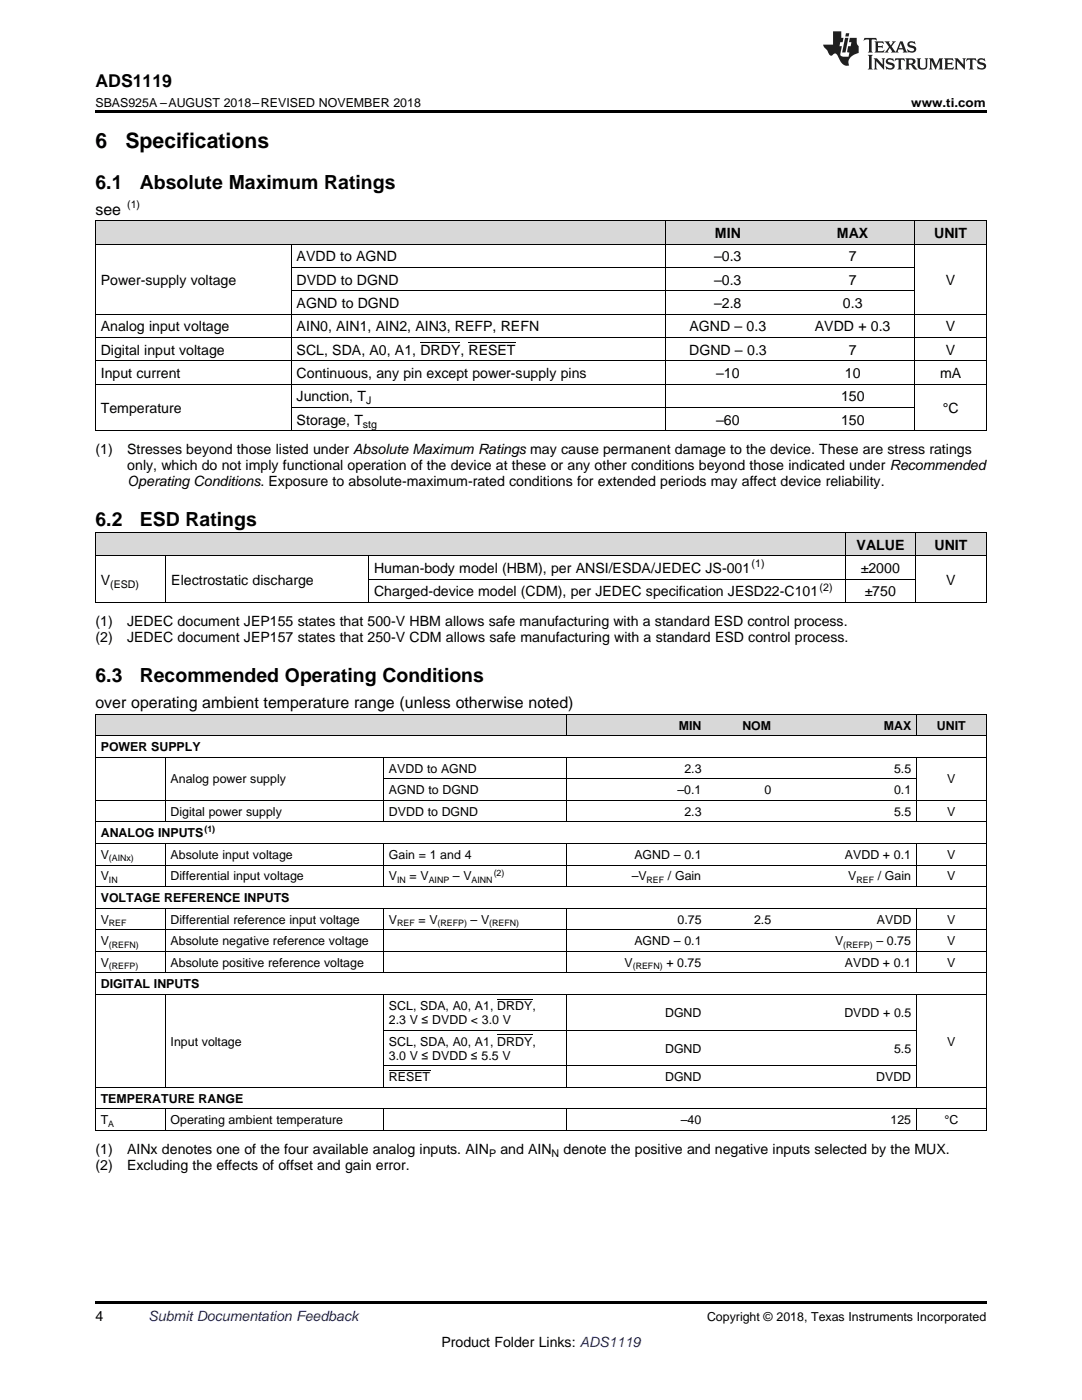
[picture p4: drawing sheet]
<svg xmlns="http://www.w3.org/2000/svg" width="216mm" height="279mm" viewBox="0 0 216 279" stroke-linecap="round" stroke-linejoin="round" font-family="sans-serif">
<defs><g id="words">
<g font-size="4.2">
<text x="19" y="29.6">6</text>
<text x="25" y="29.6">Specifications</text>
</g>
<g font-size="3.9">
<text x="19" y="37.7">6.1</text>
<text x="27.9" y="37.7">Absolute Maximum Ratings</text>
<text x="19" y="105.1">6.2</text>
<text x="27.9" y="105.1">ESD Ratings</text>
<text x="19" y="136.1">6.3</text>
<text x="27.9" y="136.1">Recommended Operating Conditions</text>
</g>
<text font-size="3.5" x="19" y="17.3">ADS1119</text>
<g font-size="3.2">
<text x="19" y="42.9">see</text>
<text x="19" y="141.3">over operating ambient temperature range (unless otherwise noted)</text>
</g>
<g font-size="2.8">
<text x="142.7" y="47.5">MIN</text>
<text x="167" y="47.5">MAX</text>
<text x="186.4" y="47.5">UNIT</text>
<text x="59.2" y="52.2">AVDD to AGND</text>
<text x="142.5" y="52.2">–0.3</text>
<text x="169.4" y="52.2">7</text>
<text x="20.1" y="56.8">Power-supply voltage</text>
<text x="59.2" y="56.8">DVDD to DGND</text>
<text x="142.5" y="56.8">–0.3</text>
<text x="169.4" y="56.8">7</text>
<text x="188.7" y="56.8">V</text>
<text x="59.2" y="61.5">AGND to DGND</text>
<text x="142.5" y="61.5">–2.8</text>
<text x="168.2" y="61.5">0.3</text>
<text x="20.1" y="66.1">Analog input voltage</text>
<text x="20.1" y="70.8">Digital input voltage</text>
<text x="59.2" y="66.1">AIN0, AIN1, AIN2, AIN3, REFP, REFN</text>
<text x="59.2" y="70.8">SCL, SDA, A0, A1, DRDY, RESET</text>
<text x="137.5" y="70.8">DGND – 0.3</text>
<text x="137.6" y="66.1">AGND – 0.3</text>
<text x="162.6" y="66.1">AVDD + 0.3</text>
<text x="169.4" y="70.8">7</text>
<text x="188.7" y="66.1">V</text>
<text x="188.7" y="70.8">V</text>
<text x="20.1" y="75.5">Input current</text>
<text x="59.2" y="75.5">Continuous, any pin except power-supply pins</text>
<text x="142.9" y="75.5">–10</text>
<text x="168.6" y="75.5">10</text>
<text x="187.6" y="75.5">mA</text>
<text x="20.1" y="82.4">Temperature</text>
<text x="59.2" y="80.1">Junction, T</text>
<text x="167.8" y="80.1">150</text>
<text x="188.1" y="82.4">°C</text>
<text x="59.2" y="84.8">Storage, T</text>
<text x="142.9" y="84.8">–60</text>
<text x="167.8" y="84.8">150</text>
<text x="19" y="90.6">(1)</text>
<text x="25.4" y="90.6">Stresses beyond those listed under Absolute Maximum Ratings may cause permanent damage to the device. These are stress ratings</text>
<text x="25.4" y="93.8">only, which do not imply functional operation of the device at these or any other conditions beyond those indicated under Recommended</text>
<text x="25.4" y="97">Operating Conditions. Exposure to absolute-maximum-rated conditions for extended periods may affect device reliability.</text>
<text x="170.9" y="109.7">VALUE</text>
<text x="186.5" y="109.7">UNIT</text>
<text x="20.1" y="116.7">V</text>
<text x="34.2" y="116.7">Electrostatic discharge</text>
<text x="74.6" y="114.4">Human-body model (HBM), per ANSI/ESDA/JEDEC JS-001</text>
<text x="74.6" y="119">Charged-device model (CDM), per JEDEC specification JESD22-C101</text>
<text x="171.8" y="114.4">±2000</text>
<text x="172.5" y="119">±750</text>
<text x="188.8" y="116.7">V</text>
<text x="19" y="124.9">(1)</text>
<text x="25.4" y="124.9">JEDEC document JEP155 states that 500-V HBM allows safe manufacturing with a standard ESD control process.</text>
<text x="19" y="128.1">(2)</text>
<text x="25.4" y="128.1">JEDEC document JEP157 states that 250-V CDM allows safe manufacturing with a standard ESD control process.</text>
<text x="19" y="230.3">(1)</text>
<text x="19" y="233.4">(2)</text>
<text x="25.4" y="230.3">AINx denotes one of the four available analog inputs. AIN</text>
<text x="25.4" y="233.4">Excluding the effects of offset and gain error.</text>
<text x="99.8" y="230.3">and AIN</text>
<text x="112.4" y="230.3">denote the positive and negative inputs selected by the MUX.</text>
<text x="19" y="263.6">4</text>
<text x="88.1" y="268.9">Product Folder Links: ADS1119</text>
</g>
<text font-size="2.8" fill="#0000c8" x="29.6" y="263.6">Submit Documentation Feedback</text>
<g font-size="2.5">
<text x="19" y="21.4">SBAS925A –AUGUST 2018–REVISED NOVEMBER 2018</text>
<text x="181.8" y="21.4">www.ti.com</text>
<text x="20.1" y="149.9">POWER SUPPLY</text>
<text x="135.5" y="145.6">MIN</text>
<text x="148.1" y="145.6">NOM</text>
<text x="176.4" y="145.6">MAX</text>
<text x="186.9" y="145.6">UNIT</text>
<text x="77.6" y="154.2">AVDD to AGND</text>
<text x="136.6" y="154.2">2.3</text>
<text x="178.4" y="154.2">5.5</text>
<text x="34" y="156.4">Analog power supply</text>
<text x="77.6" y="158.5">AGND to DGND</text>
<text x="135.2" y="158.5">–0.1</text>
<text x="152.5" y="158.5">0</text>
<text x="178.4" y="158.5">0.1</text>
<text x="189" y="156.4">V</text>
<text x="20.1" y="167.1">ANALOG INPUTS</text>
<text x="34" y="162.8">Digital power supply</text>
<text x="77.6" y="162.8">DVDD to DGND</text>
<text x="136.6" y="162.8">2.3</text>
<text x="178.4" y="162.8">5.5</text>
<text x="189" y="162.8">V</text>
<text x="20.1" y="171.4">V</text>
<text x="34" y="171.4">Absolute input voltage</text>
<text x="77.6" y="171.4">Gain = 1 and 4</text>
<text x="126.6" y="171.4">AGND – 0.1</text>
<text x="168.6" y="171.4">AVDD + 0.1</text>
<text x="189" y="171.4">V</text>
<text x="20.1" y="175.7">V</text>
<text x="34" y="175.7">Differential input voltage</text>
<text x="77.6" y="175.7">V</text>
<text x="81.7" y="175.7">= V</text>
<text x="90.4" y="175.7">– V</text>
<text x="126" y="175.7">–V</text>
<text x="133.3" y="175.7">/ Gain</text>
<text x="169.3" y="175.7">V</text>
<text x="175.2" y="175.7">/ Gain</text>
<text x="189" y="175.7">V</text>
<text x="20.1" y="180">VOLTAGE REFERENCE INPUTS</text>
<text x="20.1" y="184.3">V</text>
<text x="34" y="184.3">Differential reference input voltage</text>
<text x="77.6" y="184.3">V</text>
<text x="83.5" y="184.3">= V</text>
<text x="93.9" y="184.3">– V</text>
<text x="135.2" y="184.3">0.75</text>
<text x="150.5" y="184.3">2.5</text>
<text x="175" y="184.3">AVDD</text>
<text x="189" y="184.3">V</text>
<text x="20.1" y="188.6">V</text>
<text x="34" y="188.6">Absolute negative reference voltage</text>
<text x="126.6" y="188.6">AGND – 0.1</text>
<text x="166.7" y="188.6">V</text>
<text x="174.9" y="188.6">– 0.75</text>
<text x="189" y="188.6">V</text>
<text x="20.1" y="192.9">V</text>
<text x="20.1" y="197.2">DIGITAL INPUTS</text>
<text x="34" y="192.9">Absolute positive reference voltage</text>
<text x="124.6" y="192.9">V</text>
<text x="133" y="192.9">+ 0.75</text>
<text x="168.6" y="192.9">AVDD + 0.1</text>
<text x="189" y="192.9">V</text>
<text x="77.6" y="201.5">SCL, SDA, A0, A1, DRDY,</text>
<text x="132.7" y="203">DGND</text>
<text x="168.5" y="203">DVDD + 0.5</text>
<text x="34" y="208.7">Input voltage</text>
<text x="77.6" y="204.4">2.3 V ≤ DVDD &lt; 3.0 V</text>
<text x="77.6" y="208.7">SCL, SDA, A0, A1, DRDY,</text>
<text x="189" y="208.7">V</text>
<text x="77.6" y="211.5">3.0 V ≤ DVDD ≤ 5.5 V</text>
<text x="77.6" y="215.8">RESET</text>
<text x="132.7" y="210.1">DGND</text>
<text x="132.7" y="215.8">DGND</text>
<text x="174.8" y="215.8">DVDD</text>
<text x="178.4" y="210.1">5.5</text>
<text x="20.1" y="220.1">TEMPERATURE RANGE</text>
<text x="20.1" y="224.4">T</text>
<text x="34" y="224.4">Operating ambient temperature</text>
<text x="135.9" y="224.4">–40</text>
<text x="177.7" y="224.4">125</text>
<text x="188.5" y="224.4">°C</text>
<text x="141.1" y="263.6">Copyright © 2018, Texas Instruments Incorporated</text>
</g>
<g font-size="2.1">
<text x="25.4" y="41.6">(1)</text>
<text x="73.1" y="80.7">J</text>
<text x="72.4" y="85.3">stg</text>
<text x="150" y="113.2">(1)</text>
<text x="22" y="117.3">(ESD)</text>
<text x="163.5" y="117.9">(2)</text>
<text x="97.6" y="230.8">P</text>
<text x="110.1" y="230.8">N</text>
</g>
<g font-size="1.8">
<text x="40.8" y="166.1">(1)</text>
<text x="21.7" y="171.9">(AINx)</text>
<text x="21.7" y="176.2">IN</text>
<text x="79.2" y="176.2">IN</text>
<text x="85.5" y="176.2">AINP</text>
<text x="94.1" y="176.2">AINN</text>
<text x="98.5" y="174.7">(2)</text>
<text x="129" y="176.2">REF</text>
<text x="170.9" y="176.2">REF</text>
<text x="21.7" y="184.8">REF</text>
<text x="79.2" y="184.8">REF</text>
<text x="87.3" y="184.8">(REFP)</text>
<text x="97.6" y="184.8">(REFN)</text>
<text x="21.7" y="189.1">(REFN)</text>
<text x="168.3" y="189.1">(REFP)</text>
<text x="21.7" y="193.4">(REFP)</text>
<text x="126.3" y="193.4">(REFN)</text>
<text x="21.6" y="224.9">A</text>
</g>
</g></defs>
<g fill="#d8d8d8">
<path d="M19 142.6h14v4.3h-14z"/>
<path d="M33 142.6h43.6v4.3h-43.6z"/>
<path d="M76.6 142.6h36.6v4.3h-36.6z"/>
<path d="M113.2 142.6h27.8v4.3h-27.8z"/>
<path d="M141 142.6h14v4.3h-14z"/>
<path d="M155 142.6h27.9v4.3h-27.9z"/>
<path d="M182.9 142.6h13.9v4.3h-13.9z"/>
<path d="M19 106.3h14.1v4.7h-14.1z"/>
<path d="M33.1 106.3h40.5v4.7h-40.5z"/>
<path d="M73.6 106.3h95.1v4.7h-95.1z"/>
<path d="M168.7 106.3h14v4.7h-14z"/>
<path d="M182.7 106.3h14.1v4.7h-14.1z"/>
<path d="M19 44.1h39.1v4.7h-39.1z"/>
<path d="M58.1 44.1h74.7v4.7h-74.7z"/>
<path d="M132.8 44.1h24.9v4.7h-24.9z"/>
<path d="M157.7 44.1h24.9v4.7h-24.9z"/>
<path d="M182.6 44.1h14.2v4.7h-14.2z"/>
</g>
<g fill="#000">
<path d="M19 22h177.8v.5h-177.8zM19 120.3h.2zM73.5 120.3h.1zM168.6 120.3h.1zM182.6 120.3h.1zM196.7 120.3h.1zM19 225.6l.2 .1zM76.4 225.6l.2 .1zM113.1 225.6l.1 .1zM140.9 225.6l.1 .1zM154.9 225.6l.1 .1zM182.8 225.6l.1 .1z"/>
<path d="M196.7 225.6l.1 .1zM19 259.7h177.8v.5h-177.8z"/>
</g>
<g fill="none" stroke="#000" stroke-width=".2">
<path d="M19 48.7h177.8M19 44.1h177.8M19.1 44.1v41.9M58.1 48.8v37.2M58.1 58h124.5M58.1 53.4h124.5M132.8 44.1v41.9M182.5 44.1v41.9M196.8 44.1v41.9M19 76.7h177.8M19 72h177.8M19 67.4h177.8"/>
<path d="M19 62.7h177.8M19 86h177.8M58.1 81.3h124.5M19 110.9h177.8M19 106.3h177.8M19.1 106.3v14M33.1 110.9v9.4M73.5 110.9v9.4M73.6 115.6h109.1M168.6 106.3v14M182.7 106.3v14M196.8 106.3v14"/>
<path d="M19 120.2h177.8M19 159.7h177.8M19 151.1h177.8M19 146.8h177.8M19 142.5h177.8M19.1 142.5v83.2M32.9 151.1v13M76.5 151.1v13M76.6 155.4h106.3M113.1 142.5v4.4M113.1 151.1v13M182.8 142.5v4.4"/>
<path d="M182.8 151.1v13M196.8 142.5v83.2M19 176.9h177.8M19 172.6h177.8M19 168.3h177.8M19 164h177.8M32.9 168.3v8.7M76.5 168.3v8.7M113.1 168.3v8.7M182.8 168.3v8.7M19 198.5h177.8M19 194.2h177.8"/>
<path d="M19 189.8h177.8M19 185.5h177.8M19 181.2h177.8M32.9 181.3v12.9M32.9 198.5v18.6M76.5 181.3v12.9M76.5 198.5v18.6M113.1 181.3v12.9M113.1 198.5v18.6M182.8 181.3v12.9M182.8 198.5v18.6M19 217h177.8"/>
<path d="M76.6 212.7h106.3M76.6 205.6h106.3M19 225.6h177.8M19 221.3h177.8M32.9 221.3v4.4M76.5 221.3v4.4M113.1 221.3v4.4M182.8 221.3v4.4"/>
</g>
<g fill="#231f20">
<path d="M172.5 7.6l-.1 .5 .4-.2h.6v.1v2.1l-.2 .4h.9l-.2-.4v-2.1l.1-.1h.5l.5 .2-.2-.5zM174.5 8.3l.2 .3v1.5l-.2 .4h1.8l.2-.6a1.04 1.04 0 0 1-1.3 .2v-.7h.6l.3 .2v-.6l-.3 .2h-.6v-.6l.8-.1 .4 .3-.2-.5zM176.5 8.3l.9 1.1-.9 1.1h.8l-.2-.2 .4-.7 .5 .7-.2 .2h1.5l-.2-.2 .2-.4h.9l.1 .4-.2 .2h1l-.3-.3-.7-1.9h-.5l-.9 2-.8-1 .9-1h-.8l.1 .3-.4 .5-.3-.6 .1-.2zM179.7 8.6l.4 1h-.7zM181.3 8.4a.63 .63 0 0 0-.2 .7 .63 .63 0 0 0 .6 .4l.6 .2 .1 .2a.75 .75 0 0 1-.7 .4 .75 .75 0 0 1-.6-.5l.1 .7 .1-.1a1.11 1.11 0 0 0 1.5-.6 1.13 1.13 0 0 0-1.2-.8l-.1-.4a1.04 1.04 0 0 1 1.2 .2l-.2-.5-.2 .1-.4-.2zM173.2 10.9l.2 .4v2.2l-.2 .4h1l-.3-.4v-2.2l.3-.4zM174.3 11.6l.3 .4v1.5l-.3 .4h.8l-.2-.4v-1.3l1.5 1.7v-1.9l.2-.4h-.7l.2 .4v.9l-1.1-1.3zM177 11.8a.62 .62 0 0 0-.2 .7 .62 .62 0 0 0 .6 .4l.6 .1 .1 .3a.76 .76 0 0 1-.7 .3 .76 .76 0 0 1-.7-.4l.2 .7 .1-.1a1.11 1.11 0 0 0 1.5-.6 1.13 1.13 0 0 0-1.2-.8l-.1-.4a1.04 1.04 0 0 1 1.2 .2l-.2-.6-.2 .1-.5-.1zM178.7 11.6l-.2 .6a.61 .61 0 0 1 .8-.3v1.6l-.2 .4h.9l-.2-.4v-1.6a.63 .63 0 0 1 .7 .3l-.1-.6zM180.6 11.6l.3 .4v1.5l-.3 .4h1l-.2-.2-.1-.8 .6 .2a.76 .76 0 0 0 1.2 .7l-1-1a.58 .58 0 0 0 .6-.5 .58 .58 0 0 0-.5-.6zM181.4 11.9h.1a.45 .45 0 0 1 .5 .1 .45 .45 0 0 1 .1 .5l-.8 .2zM182.9 11.6l.2 .2a2.17 2.17 0 0 0 .3 1.9 .99 .99 0 0 0 1.6-.6v-1.1l.2-.4h-.7l.2 .2a1.92 1.92 0 0 1-.2 1.8 .6 .6 0 0 1-.9-.5v-1.1l.2-.4zM185.4 11.6l.2 .4v1.5l-.2 .4h.7l-.2-.4v-1.4l.8 1.8 .8-1.8v1.4l-.2 .4h.9l-.2-.4v-1.5l.2-.4h-.8l-.6 1.5-.6-1.5zM188.4 11.6l.2 .4v1.5l-.2 .4h1.8l.1-.6a1.04 1.04 0 0 1-1.2 .1v-.6h.5l.4 .2v-.6l-.4 .2h-.5v-.7h.8l.3 .3-.1-.6zM190.5 11.6l.2 .4v1.5l-.2 .4h.7l-.2-.4v-1.3l1.5 1.7v-1.9l.2-.4h-.7l.2 .4v.9l-1.1-1.3zM192.9 11.6l-.1 .6a.61 .61 0 0 1 .7-.3l.1 1.6-.3 .4h1l-.3-.4 .1-1.6a.63 .63 0 0 1 .7 .3l-.1-.6zM195.2 11.8a.62 .62 0 0 0-.2 .7 .62 .62 0 0 0 .6 .4l.6 .1 .1 .3a.76 .76 0 0 1-.7 .3 .76 .76 0 0 1-.6-.4l.1 .7 .1-.1a1.11 1.11 0 0 0 1.6-.6 1.13 1.13 0 0 0-1.3-.8l-.1-.4a1.04 1.04 0 0 1 1.2 .2l-.1-.6-.2 .1-.5-.1z"/>
<path d="M166.2 6.3v2.6h-1.9v.4l.8 .9a.91 .91 0 0 0 1 .8 .56 .56 0 0 1 .5-.3 .56 .56 0 0 1 .5 .3l.4 .8a1.53 1.53 0 0 0 1.9 1.2 1.54 1.54 0 0 1 1-2.1l.9-.3v-1.4a1.52 1.52 0 0 1-.4-1.6h-1.3l-.2 .8h.5l-.2 .8h-.5l-.1 1v.2l.4 .1-.2 .8a1.93 1.93 0 0 1-1.6-.3l.3-1.8h-.5l.2-.8h.4l.2-.8h-.4v-1.3zM168.6 7.6l-.6 2.9h.7l.6-2.9zM168.8 6.6l-.1 .7h.6l.2-.7z"/>
</g>
<path d="M83.9 68.3h8M93.5 68.3h9.4M99.2 199.4h7M77.6 213.6h8.2M99.2 206.5h7" fill="none" stroke="#000" stroke-width=".2"/>
<use href="#words"/>
</svg>
